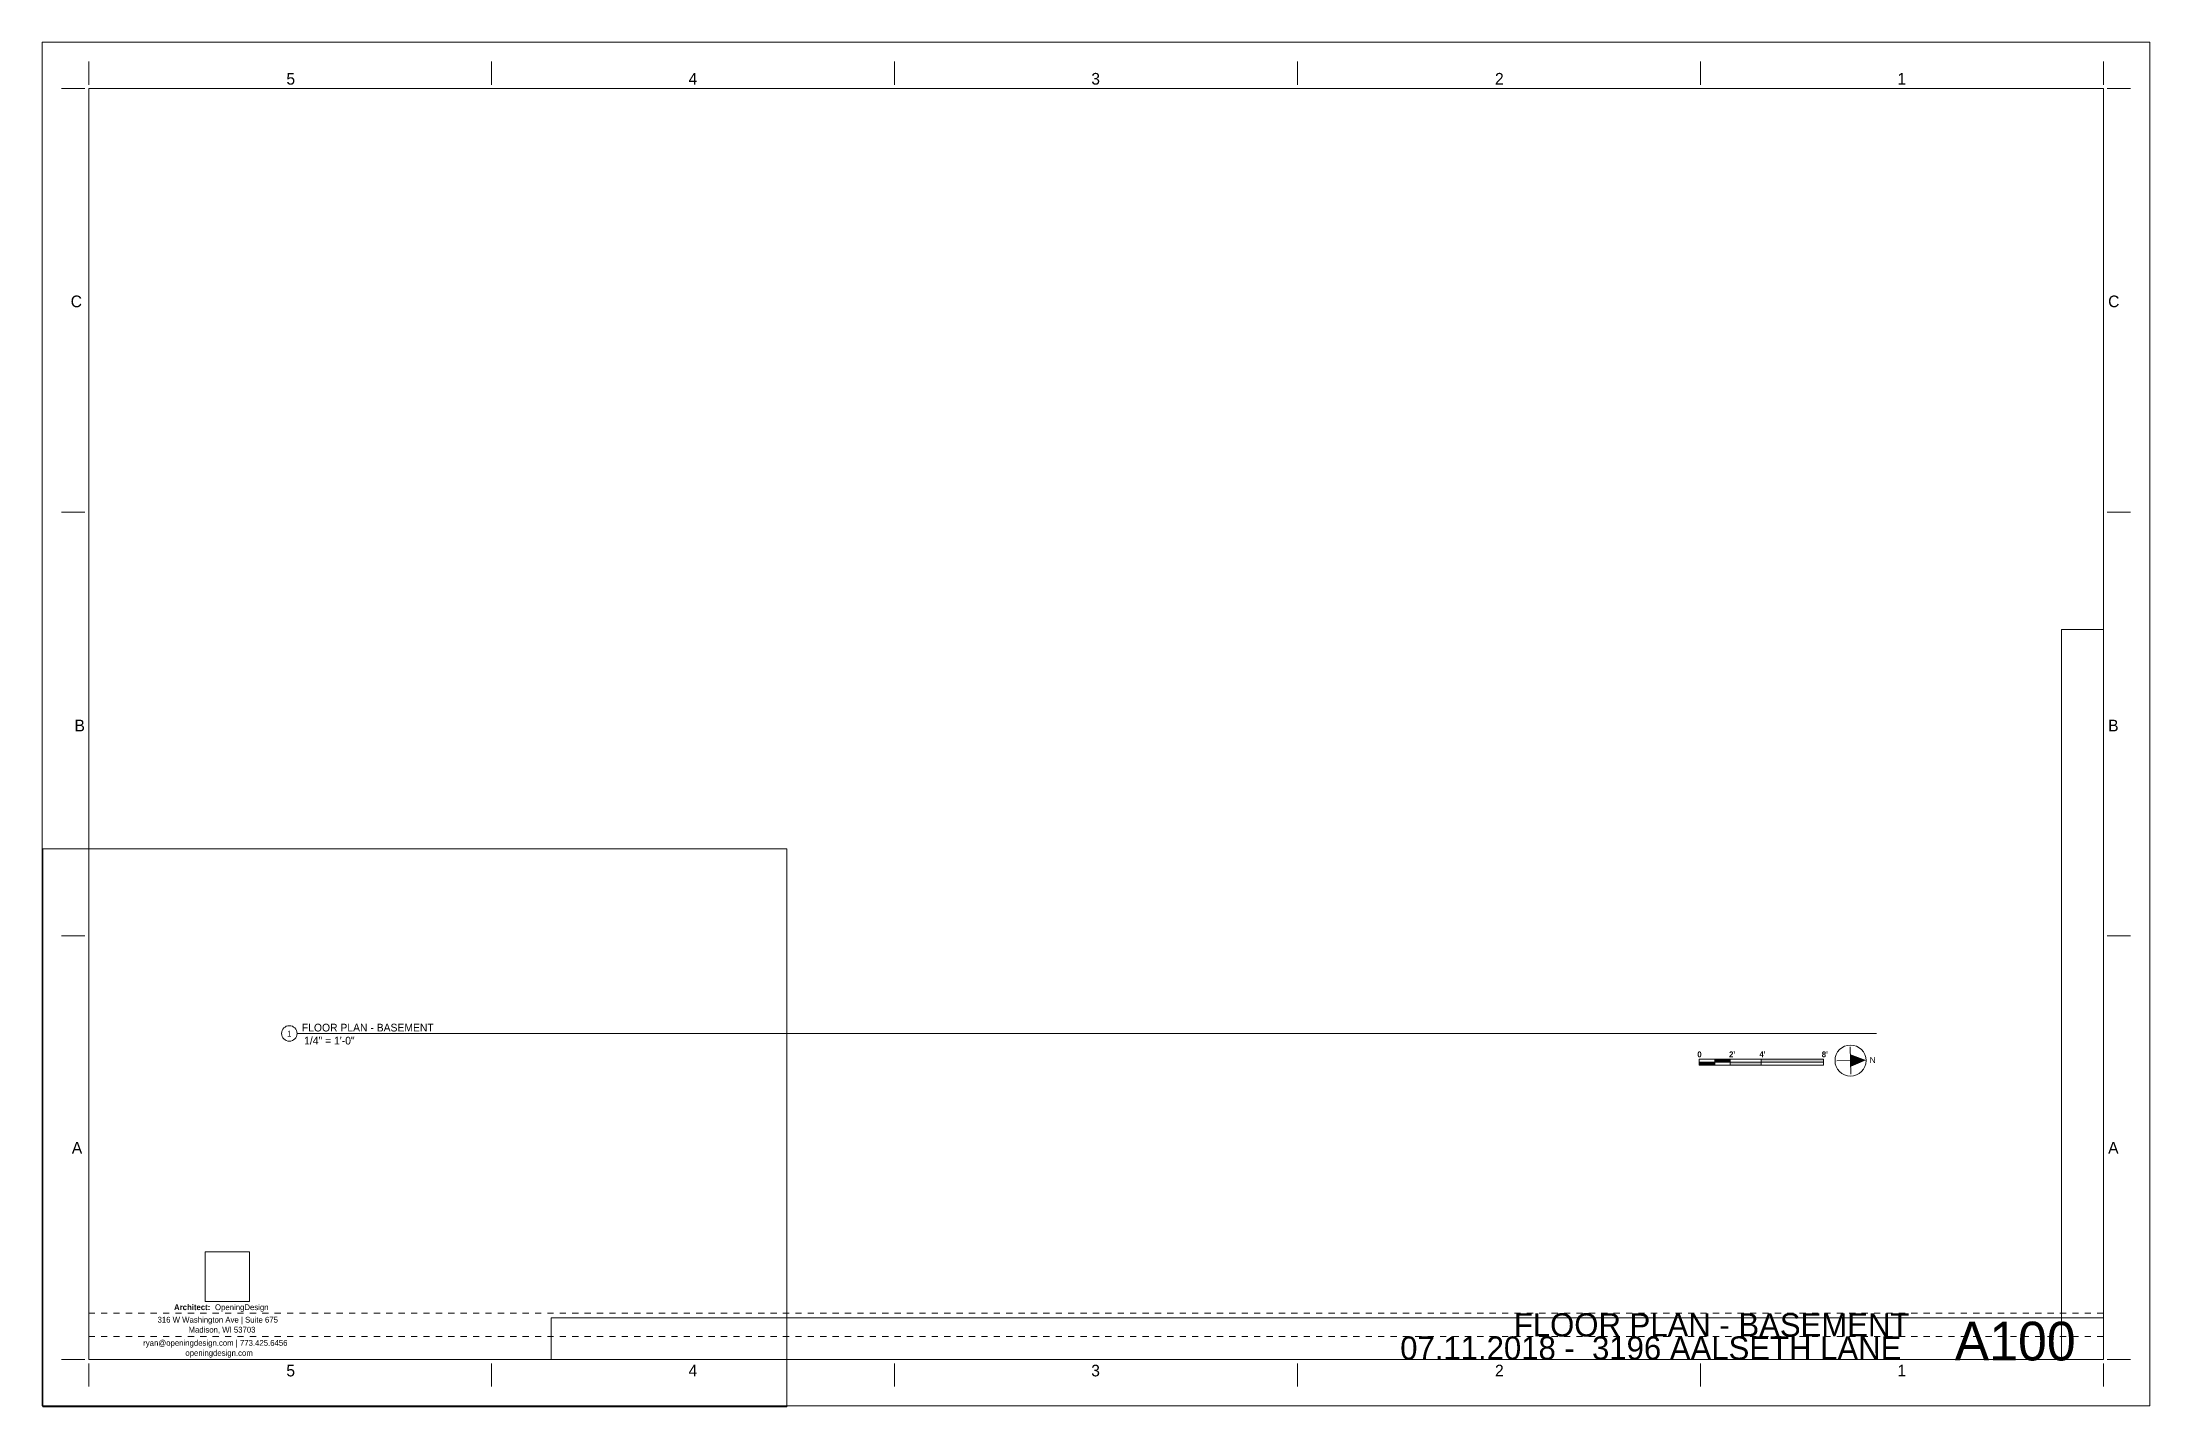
# Paper-space layout 'Layout1' of a CAD drawing. Header units: inches. Extents: x 0 to 34, y 0 to 22.
import ezdxf

# ---------------------------------------------------------------- set-up
doc = ezdxf.new("R2010")
doc.units = ezdxf.units.IN
doc.header["$MEASUREMENT"] = 0
doc.linetypes.add('Dot 1_32_', pattern=[0.03125, 0, -0.03125])
for name, color, linetype, lineweight in [('A-ANNO-NOTE', 131, 'Continuous', 9), ('G-ANNO-TTLB', 6, 'Continuous', 9), ('G-ANNO-TTLB-MEDM', 33, 'Continuous', 20)]:
    doc.layers.add(name, color=color, linetype=linetype, lineweight=lineweight)
doc.layers.add('G-ANNO-NPLT', color=191, linetype='Continuous', plot=False)
doc.styles.add('Arial_1', font='arial.ttf', dxfattribs={"height": 0.09375})
doc.styles.add('Century Gothic_1', font='ufonts.com_century-gothic.ttf', dxfattribs={"height": 0.1875})
doc.styles.add('Century Gothic_2', font='ufonts.com_century-gothic.ttf', dxfattribs={"height": 0.09375})
doc.styles.add('Century Gothic_3', font='ufonts.com_century-gothic.ttf', dxfattribs={"height": 0.625})
doc.styles.add('Century Gothic_4', font='ufonts.com_century-gothic.ttf', dxfattribs={"height": 0.375})
doc.styles.add('Century Gothic_5', font='ufonts.com_century-gothic.ttf', dxfattribs={"height": 0.125})
doc.styles.add('Century Gothic_B_1', font='GOTHICB.TTF', dxfattribs={"height": 0.09375})
picture_1 = doc.add_image_def('image1.jpg', size_in_pixel=(547, 610))
picture_2 = doc.add_image_def('image2.jpg', size_in_pixel=(95, 1663))
picture_3 = doc.add_image_def('image3.jpg', size_in_pixel=(3536, 95))

# ---------------------------------------------------------------- blocks, each defined once
blk = doc.blocks.new('OD Title Block - 22x34 - Presentation - one-539370-FLOOR PLAN - BASEMENT')
at = {"layer": 'G-ANNO-TTLB'}
for p, q in [((-0.01, 0.014), (-0.01, 22.014)), ((-0.01, 22.014), (33.99, 22.014)), ((-0.01, 22.014), (33.99, 22.014)), ((33.99, 0.014), (33.99, 22.014)), ((-0.01, 0.014), (33.99, 0.014))]:
    blk.add_line(p, q, dxfattribs=at)
at = {"layer": 'G-ANNO-TTLB', "linetype": 'Dot 1_32_', "lineweight": 13}
for p, q in [((0.74, 1.51), (33.24, 1.51)), ((0.74, 1.137), (33.24, 1.137))]:
    blk.add_line(p, q, dxfattribs=at)
at = {"layer": 'G-ANNO-TTLB-MEDM'}
for p, q in [((0.74, 21.326), (0.74, 21.701)), ((7.24, 21.326), (7.24, 21.701)), ((13.74, 21.326), (13.74, 21.701)), ((20.24, 21.326), (20.24, 21.701)), ((26.74, 21.326), (26.74, 21.701)), ((33.24, 21.326), (33.24, 21.701)), ((0.677, 21.264), (0.302, 21.264)), ((0.74, 21.264), (0.74, 0.764)), ((0.74, 21.264), (33.24, 21.264)), ((33.24, 21.264), (33.24, 0.764)), ((33.302, 21.264), (33.677, 21.264)), ((0.677, 14.43), (0.302, 14.43)), ((33.302, 14.43), (33.677, 14.43)), ((0.677, 7.597), (0.302, 7.597)), ((33.302, 7.597), (33.677, 7.597)), ((0.677, 0.764), (0.302, 0.764)), ((0.74, 0.764), (33.24, 0.764)), ((0.74, 0.701), (0.74, 0.326)), ((7.24, 0.701), (7.24, 0.326)), ((13.74, 0.701), (13.74, 0.326)), ((20.24, 0.701), (20.24, 0.326)), ((26.74, 0.701), (26.74, 0.326)), ((33.24, 0.701), (33.24, 0.326)), ((33.302, 0.764), (33.677, 0.764))]:
    blk.add_line(p, q, dxfattribs=at)
at = {"layer": 'G-ANNO-TTLB', "attachment_point": 1}
for s, insert, char_height, width, style in [('5', (3.93, 21.517), 0.188, 0.17675, 'Century Gothic_1'), ('4', (10.418, 21.517), 0.188, 0.17675, 'Century Gothic_1'), ('3', (16.914, 21.517), 0.188, 0.17675, 'Century Gothic_1'), ('2', (23.426, 21.517), 0.188, 0.17675, 'Century Gothic_1'), ('1', (29.918, 21.517), 0.188, 0.17675, 'Century Gothic_1'), ('C', (0.45, 17.926), 0.188, 0.25881, 'Century Gothic_1'), ('C', (33.317, 17.926), 0.188, 0.25881, 'Century Gothic_1'), ('B', (0.512, 11.084), 0.188, 0.18306, 'Century Gothic_1'), ('B', (33.317, 11.084), 0.188, 0.18306, 'Century Gothic_1'), ('A', (0.468, 4.273), 0.188, 0.23672, 'Century Gothic_1'), ('A', (33.317, 4.273), 0.188, 0.23672, 'Century Gothic_1'), ('316 W Washington Ave | Suite 675', (1.851, 1.452), 0.09375, 2.65756, 'Century Gothic_2'), ('Architect: ', (2.117, 1.654), 0.09375, 0.80169, 'Century Gothic_B_1'), ('OpeningDesign', (2.778, 1.654), 0.09375, 1.212, 'Century Gothic_2'), ('ryan@openingdesign.com | 773.425.6456', (1.62, 1.078), 0.09375, 3.21937, 'Century Gothic_2'), ('Madison, WI 53703', (2.351, 1.291), 0.09375, 1.44556, 'Century Gothic_2'), ('openingdesign.com', (2.3, 0.916), 0.09375, 1.57181, 'Century Gothic_2'), ('3', (16.913, 0.679), 0.188, 0.17675, 'Century Gothic_1'), ('2', (23.426, 0.679), 0.188, 0.17675, 'Century Gothic_1'), ('5', (3.929, 0.679), 0.188, 0.17675, 'Century Gothic_1'), ('4', (10.417, 0.679), 0.188, 0.17675, 'Century Gothic_1'), ('1', (29.917, 0.679), 0.188, 0.17675, 'Century Gothic_1')]:
    blk.add_mtext(s, dxfattribs=dict(at, insert=insert, char_height=char_height, width=width, style=style))
at = {"layer": 'G-ANNO-TTLB'}
image = blk.add_image(picture_2, insert=(32.567, 0.764), size_in_units=(0.673, 11.775), dxfattribs=at)
image.dxf.flags = 7
image = blk.add_image(picture_1, insert=(2.618, 1.701), size_in_units=(0.719, 0.802), dxfattribs=at)
image.dxf.flags = 7
image = blk.add_image(picture_3, insert=(8.203, 0.764), size_in_units=(25.037, 0.673), dxfattribs=at)
image.dxf.flags = 7
blk = doc.blocks.new('Viewport - All On-568496-FLOOR PLAN - BASEMENT')
at = {"layer": 'G-ANNO-TTLB'}
for start, end in [(0, 180), (180, 360)]:
    blk.add_arc((-0.125, 0), 0.125, start, end, dxfattribs=at)
blk = doc.blocks.new('North Arrow - Right-605189-FLOOR PLAN - BASEMENT')
at = {"layer": 'A-ANNO-NOTE'}
blk.add_hatch(color=256, dxfattribs=at).paths.add_polyline_path([(0.25, 0), (0, -0.101), (0, 0.101)], flags=0)
for p, q in [((-0.219, 0), (0.219, 0)), ((0, 0.219), (0, -0.219))]:
    blk.add_line(p, q, dxfattribs=at)
blk.add_circle((0, 0), 0.25, dxfattribs=at)
at = {"layer": 'A-ANNO-NOTE', "insert": (0.309, 0.047), "char_height": 0.0937, "width": 0.09784, "attachment_point": 1, "style": 'Arial_1'}
blk.add_mtext('N', dxfattribs=at)
blk = doc.blocks.new('Graphic_Scale_Multi_4727 - 1-4-605181-FLOOR PLAN - BASEMENT')
at = {"layer": 'A-ANNO-NOTE'}
for points in [[(-1.756, 0), (-1.756, -0.049), (-2.006, -0.049), (-2.006, 0)], [(-1.506, 0.049), (-1.506, 0), (-1.756, 0), (-1.756, 0.049)], [(0, 0.049), (0, 0), (-1.006, 0), (-1.006, 0.049)], [(-1.006, 0), (-1.006, -0.049), (-1.506, -0.049), (-1.506, 0)]]:
    blk.add_hatch(color=256, dxfattribs=at).paths.add_polyline_path(points, flags=0)
for p, q in [((-2.006, 0.049), (0, 0.049)), ((-2.006, -0.049), (-2.006, 0.049)), ((-2.006, 0), (0, 0)), ((-1.756, 0.049), (-1.756, -0.049)), ((-1.506, 0.049), (-1.506, -0.049)), ((-1.006, -0.049), (-1.006, 0.049)), ((0, 0.049), (0, -0.049)), ((-2.006, -0.049), (0, -0.049))]:
    blk.add_line(p, q, dxfattribs=at)
at = {"layer": 'A-ANNO-NOTE', "attachment_point": 1, "style": 'Century Gothic_B_1'}
for s, insert, char_height, width in [('\\fCentury Gothic|b1|i0|c0|p34|;0', (-2.037, 0.173), 0.09375, 0.07575), ("2'", (-1.525, 0.173), 0.0937, 0.12625), ("4'", (-1.036, 0.173), 0.0937, 0.12625), ("8'", (-0.03, 0.173), 0.0937, 0.12625)]:
    blk.add_mtext(s, dxfattribs=dict(at, insert=insert, char_height=char_height, width=width))

psp = doc.layouts.get("Layout1")

# ---------------------------------------------------------------- linework, layer by layer
at = {"layer": 'G-ANNO-NPLT', "lineweight": 9}
psp.add_line((4.102, 6.023), (29.582, 6.023), dxfattribs=at)

# ---------------------------------------------------------------- block references
at = {"layer": 'A-ANNO-NOTE', "rotation": 1.420000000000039}
psp.add_blockref('North Arrow - Right-605189-FLOOR PLAN - BASEMENT', (29.161, 5.586), dxfattribs=at)
at = {"layer": 'A-ANNO-NOTE'}
psp.add_blockref('Graphic_Scale_Multi_4727 - 1-4-605181-FLOOR PLAN - BASEMENT', (28.727, 5.56), dxfattribs=at)
at = {"layer": 'G-ANNO-TTLB'}
for name, p in [('OD Title Block - 22x34 - Presentation - one-539370-FLOOR PLAN - BASEMENT', (0, 0)), ('Viewport - All On-568496-FLOOR PLAN - BASEMENT', (4.102, 6.023))]:
    psp.add_blockref(name, p, dxfattribs=at)

# ---------------------------------------------------------------- texts
at = {"layer": 'G-ANNO-TTLB', "attachment_point": 1}
for s, insert, char_height, width, style in [('FLOOR PLAN - BASEMENT', (4.179, 6.18), 0.125, 2.52184, 'Century Gothic_5'), ('1', (3.942, 6.066), 0.0937, 0.08837, 'Century Gothic_2'), (' 1/4" = 1\'-0"', (4.169, 5.97), 0.125, 1.111, 'Century Gothic_5'), ('FLOOR PLAN - BASEMENT', (23.73, 1.51), 0.375, 7.53712, 'Century Gothic_4'), ('A100', (30.841, 1.373), 0.625, 2.52816, 'Century Gothic_3'), ('07.11.2018 -  3196 AALSETH LANE', (21.897, 1.136), 0.375, 9.75912, 'Century Gothic_4')]:
    psp.add_mtext(s, dxfattribs=dict(at, insert=insert, char_height=char_height, width=width, style=style))

# ---------------------------------------------------------------- viewports
at = {"layer": '0'}
psp.add_viewport(center=(6, 4.5), size=(12, 9), view_center_point=(6, 4.5), view_height=12, dxfattribs=at)

doc.saveas('drawing.dxf')
